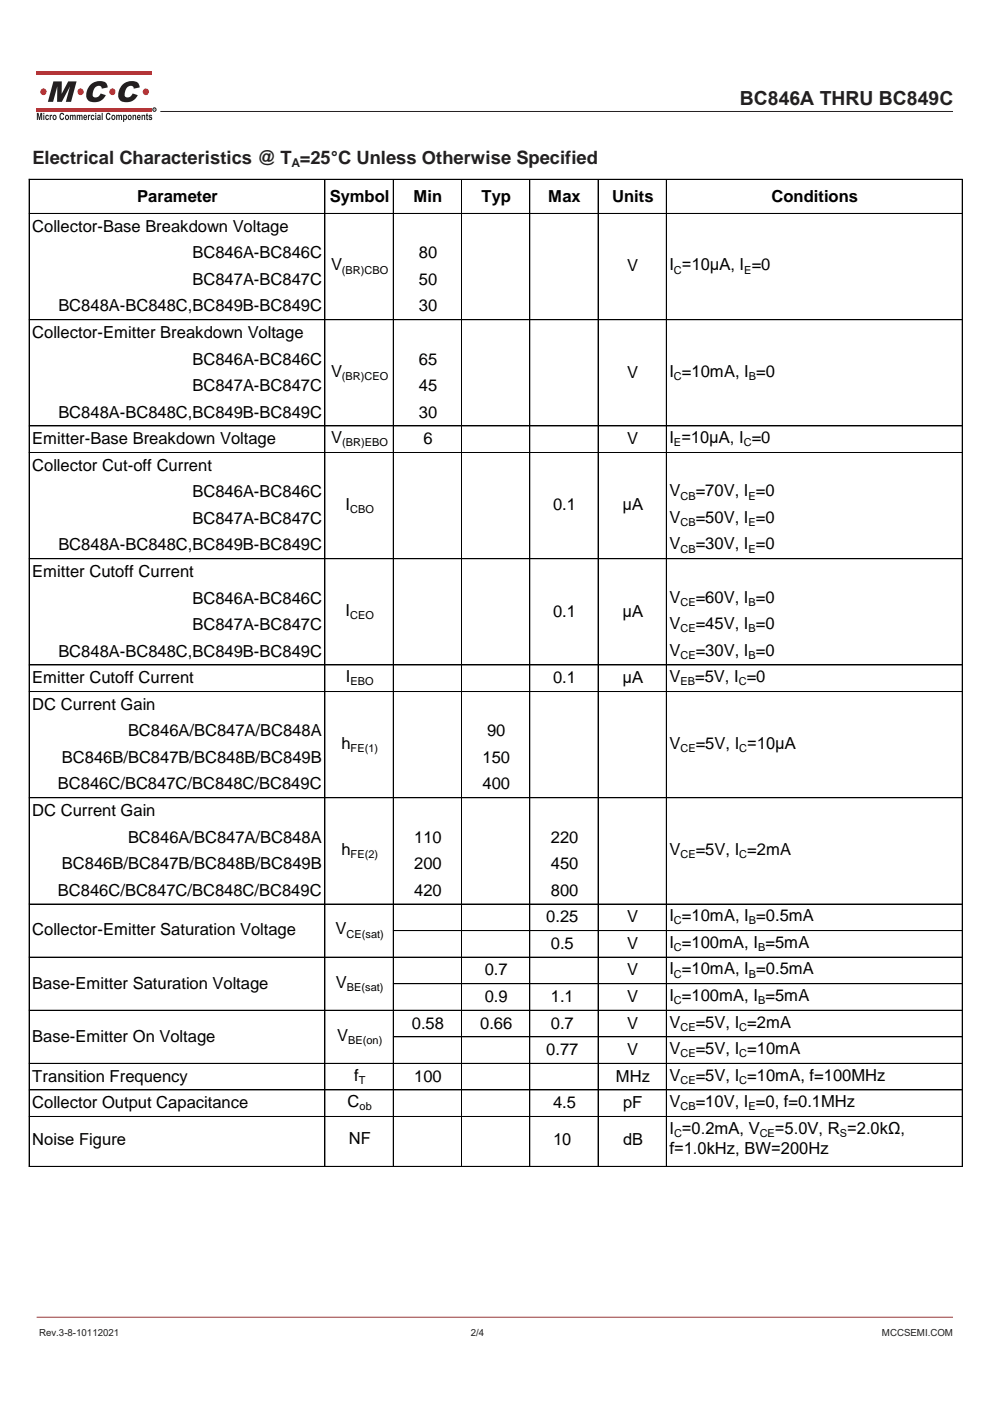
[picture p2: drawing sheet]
<svg xmlns="http://www.w3.org/2000/svg" width="210mm" height="297mm" viewBox="0 0 210 297" stroke-linecap="round" stroke-linejoin="round" font-family="sans-serif">
<defs><g id="words">
<text font-size="4.1" fill="#231f20" x="156.9" y="22.2">BC846A THRU BC849C</text>
<text font-size="3.9" fill="#231f20" x="6.9" y="34.7">Electrical Characteristics @ T =25°C Unless Otherwise Specified</text>
<g font-size="3.5">
<text x="29.1" y="42.7">Parameter</text>
<text x="70" y="42.7">Symbol</text>
<text x="87.7" y="42.7">Min</text>
<text x="102.1" y="42.7">Typ</text>
<text x="116.3" y="42.7">Max</text>
<text x="129.8" y="42.7">Units</text>
<text x="163.6" y="42.7">Conditions</text>
<text x="6.8" y="49.1">Collector-Base Breakdown Voltage</text>
<text x="40.8" y="54.8">BC846A-BC846C</text>
<text x="70.2" y="57.3">V</text>
<text x="88.8" y="54.8">80</text>
<text x="133.1" y="57.6">V</text>
<text x="142" y="57.3">I =10μA, I =0</text>
<text x="40.8" y="60.4">BC847A-BC847C</text>
<text x="88.8" y="60.4">50</text>
<text x="6.8" y="71.7">Collector-Emitter Breakdown Voltage</text>
<text x="12.4" y="66">BC848A-BC848C,BC849B-BC849C</text>
<text x="88.8" y="66">30</text>
<text x="40.8" y="77.3">BC846A-BC846C</text>
<text x="88.8" y="77.3">65</text>
<text x="40.8" y="82.9">BC847A-BC847C</text>
<text x="70.2" y="79.9">V</text>
<text x="88.8" y="82.9">45</text>
<text x="133.1" y="80.1">V</text>
<text x="142" y="79.9">I =10mA, I =0</text>
<text x="12.4" y="88.6">BC848A-BC848C,BC849B-BC849C</text>
<text x="88.8" y="88.6">30</text>
<text x="6.8" y="94.2">Emitter-Base Breakdown Voltage</text>
<text x="70.3" y="94">V</text>
<text x="89.8" y="94.2">6</text>
<text x="133.1" y="94.2">V</text>
<text x="142" y="94">I =10μA, I =0</text>
<text x="6.8" y="99.8">Collector Cut-off Current</text>
<text x="40.8" y="105.4">BC846A-BC846C</text>
<text x="142" y="105.2">V</text>
<text x="147.6" y="105.2">=70V, I =0</text>
<text x="40.8" y="111.1">BC847A-BC847C</text>
<text x="73.3" y="108">I</text>
<text x="117.3" y="108.2">0.1</text>
<text x="132" y="108.2">μA</text>
<text x="142" y="110.9">V</text>
<text x="147.6" y="110.9">=50V, I =0</text>
<text x="12.4" y="116.7">BC848A-BC848C,BC849B-BC849C</text>
<text x="142" y="116.5">V</text>
<text x="147.6" y="116.5">=30V, I =0</text>
<text x="6.8" y="122.3">Emitter Cutoff Current</text>
<text x="40.8" y="128">BC846A-BC846C</text>
<text x="73.3" y="130.6">I</text>
<text x="117.3" y="130.8">0.1</text>
<text x="132" y="130.8">μA</text>
<text x="142" y="127.8">V</text>
<text x="147.6" y="127.8">=60V, I =0</text>
<text x="40.8" y="133.6">BC847A-BC847C</text>
<text x="142" y="133.4">V</text>
<text x="147.6" y="133.4">=45V, I =0</text>
<text x="12.4" y="139.2">BC848A-BC848C,BC849B-BC849C</text>
<text x="142" y="139">V</text>
<text x="147.6" y="139">=30V, I =0</text>
<text x="6.8" y="144.9">Emitter Cutoff Current</text>
<text x="73.4" y="144.6">I</text>
<text x="117.3" y="144.9">0.1</text>
<text x="132" y="144.9">μA</text>
<text x="142" y="144.6">V</text>
<text x="147.4" y="144.6">=5V, I =0</text>
<text x="6.8" y="150.5">DC Current Gain</text>
<text x="13.1" y="161.8">BC846B/BC847B/BC848B/BC849B</text>
<text x="27.1" y="156.1">BC846A/BC847A/BC848A</text>
<text x="72.4" y="158.7">h</text>
<text x="102.4" y="161.8">150</text>
<text x="103.3" y="156.1">90</text>
<text x="142" y="158.7">V</text>
<text x="147.6" y="158.7">=5V, I =10μA</text>
<text x="12.3" y="167.4">BC846C/BC847C/BC848C/BC849C</text>
<text x="102.4" y="167.4">400</text>
<text x="6.8" y="173">DC Current Gain</text>
<text x="27.1" y="178.6">BC846A/BC847A/BC848A</text>
<text x="87.9" y="178.6">110</text>
<text x="116.8" y="178.6">220</text>
<text x="13.1" y="184.3">BC846B/BC847B/BC848B/BC849B</text>
<text x="72.4" y="181.2">h</text>
<text x="87.9" y="184.3">200</text>
<text x="116.8" y="184.3">450</text>
<text x="142" y="181.2">V</text>
<text x="147.6" y="181.2">=5V, I =2mA</text>
<text x="12.3" y="189.9">BC846C/BC847C/BC848C/BC849C</text>
<text x="87.9" y="189.9">420</text>
<text x="116.8" y="189.9">800</text>
<text x="115.9" y="195.5">0.25</text>
<text x="133.1" y="195.5">V</text>
<text x="142" y="195.3">I =10mA, I =0.5mA</text>
<text x="6.8" y="198.3">Collector-Emitter Saturation Voltage</text>
<text x="71.2" y="198.1">V</text>
<text x="116.8" y="201.2">0.5</text>
<text x="133.1" y="201.2">V</text>
<text x="142" y="201">I =100mA, I =5mA</text>
<text x="6.8" y="209.6">Base-Emitter Saturation Voltage</text>
<text x="71.2" y="209.4">V</text>
<text x="102.8" y="206.8">0.7</text>
<text x="133.1" y="206.8">V</text>
<text x="142" y="206.6">I =10mA, I =0.5mA</text>
<text x="102.8" y="212.4">0.9</text>
<text x="116.8" y="212.4">1.1</text>
<text x="133.1" y="212.4">V</text>
<text x="142" y="212.2">I =100mA, I =5mA</text>
<text x="6.8" y="220.9">Base-Emitter On Voltage</text>
<text x="71.5" y="220.6">V</text>
<text x="87.4" y="218.1">0.58</text>
<text x="101.8" y="218.1">0.66</text>
<text x="116.8" y="218.1">0.7</text>
<text x="133.1" y="218.1">V</text>
<text x="142" y="217.9">V</text>
<text x="147.6" y="217.9">=5V, I =2mA</text>
<text x="115.9" y="223.7">0.77</text>
<text x="133.1" y="223.7">V</text>
<text x="142" y="223.5">V</text>
<text x="147.6" y="223.5">=5V, I =10mA</text>
<text x="6.8" y="229.3">Transition Frequency</text>
<text x="75.1" y="229.1">f</text>
<text x="87.9" y="229.3">100</text>
<text x="130.6" y="229.3">MHz</text>
<text x="142" y="229.1">V</text>
<text x="147.6" y="229.1">=5V, I =10mA, f=100MHz</text>
<text x="6.8" y="235">Collector Output Capacitance</text>
<text x="73.7" y="234.7">C</text>
<text x="117.3" y="235">4.5</text>
<text x="132.2" y="235">pF</text>
<text x="142" y="234.7">V</text>
<text x="147.6" y="234.7">=10V, I =0, f=0.1MHz</text>
<text x="6.8" y="242.7">Noise Figure</text>
<text x="74" y="242.5">NF</text>
<text x="117.3" y="242.7">10</text>
<text x="132.2" y="242.7">dB</text>
<text x="142" y="244.7">f=1.0kHz, BW=200Hz</text>
<text x="142" y="240.5">I =0.2mA, V</text>
<text x="164.4" y="240.5">=5.0V, R =2.0kΩ,</text>
</g>
<text font-size="2.6" fill="#231f20" x="61.8" y="35.5">A</text>
<g font-size="2.3">
<text x="72.5" y="58">(BR)CBO</text>
<text x="143" y="58">C</text>
<text x="157.9" y="58">E</text>
<text x="72.5" y="80.5">(BR)CEO</text>
<text x="143" y="80.5">C</text>
<text x="158.8" y="80.5">B</text>
<text x="72.6" y="94.6">(BR)EBO</text>
<text x="143" y="94.6">E</text>
<text x="157.7" y="94.6">C</text>
<text x="144.3" y="105.9">CB</text>
<text x="158.8" y="105.9">E</text>
<text x="74.2" y="108.7">CBO</text>
<text x="144.3" y="111.5">CB</text>
<text x="158.8" y="111.5">E</text>
<text x="144.3" y="117.2">CB</text>
<text x="158.8" y="117.2">E</text>
<text x="74.2" y="131.2">CEO</text>
<text x="144.3" y="128.4">CE</text>
<text x="158.8" y="128.4">B</text>
<text x="144.3" y="134.1">CE</text>
<text x="158.8" y="134.1">B</text>
<text x="144.3" y="139.7">CE</text>
<text x="158.8" y="139.7">B</text>
<text x="74.3" y="145.3">EBO</text>
<text x="144.3" y="145.3">EB</text>
<text x="156.7" y="145.3">C</text>
<text x="74.4" y="159.4">FE(1)</text>
<text x="144.3" y="159.4">CE</text>
<text x="156.8" y="159.4">C</text>
<text x="74.4" y="181.9">FE(2)</text>
<text x="144.3" y="181.9">CE</text>
<text x="156.8" y="181.9">C</text>
<text x="143" y="196">C</text>
<text x="158.8" y="196">B</text>
<text x="73.5" y="198.8">CE(sat)</text>
<text x="143" y="201.6">C</text>
<text x="160.8" y="201.6">B</text>
<text x="143" y="207.3">C</text>
<text x="158.8" y="207.3">B</text>
<text x="73.6" y="210.1">BE(sat)</text>
<text x="143" y="212.9">C</text>
<text x="160.8" y="212.9">B</text>
<text x="73.8" y="221.3">BE(on)</text>
<text x="144.3" y="218.5">CE</text>
<text x="156.8" y="218.5">C</text>
<text x="144.3" y="224.2">CE</text>
<text x="156.8" y="224.2">C</text>
<text x="76.1" y="229.8">T</text>
<text x="144.3" y="229.8">CE</text>
<text x="156.8" y="229.8">C</text>
<text x="76.3" y="235.4">ob</text>
<text x="144.3" y="235.4">CB</text>
<text x="158.8" y="235.4">E</text>
<text x="143" y="241.1">C</text>
<text x="161.1" y="241.1">CE</text>
<text x="178.1" y="241.1">S</text>
</g>
<g font-size="2.1" fill="#231f20">
<text x="8.3" y="283.2">Rev.3-8-10112021</text>
<text x="99.8" y="283.2">2/4</text>
<text x="187.1" y="283.2">MCCSEMI.COM</text>
</g>
</g></defs>
<g fill="#d62629">
<path d="M7.8 15.2h24.4v.8h-24.4z"/>
<path d="M7.8 22.8h24.4v.8h-24.4z"/>
</g>
<g fill="#231f20">
<path d="M7.8 23.9h.4l.2 1.1 .2-1.1h.3v1.5h-.2v-1.1l-.2 1.1h-.2l-.3-1.1v1.1h-.2zM9.2 23.9h.2v.3h-.2zM9.2 24.3h.2v1.1h-.2zM9.7 24.5l.4-.2 .3 .4h-.2l-.1-.1a.32 .32 0 0 0-.3 .3 .32 .32 0 0 0 .3 .3l.1-.2 .2 .1a.44 .44 0 0 1-.6 .3 .44 .44 0 0 1-.2-.7zM10.5 24.3h.2v.2l.2-.2 .2 .1-.1 .2-.2 .1v.7h-.3zM11.3 24.5a.49 .49 0 0 1 .7 .4 .49 .49 0 0 1-.7 .4l-.2-.4zM11.4 24.6l.1 .6a.29 .29 0 0 0 .3-.3 .29 .29 0 0 0-.4-.3zM12.9 24l.4-.1 .3 .4-.2 .1-.2-.2a.52 .52 0 0 0-.4 .5 .52 .52 0 0 0 .4 .5l.2-.3 .2 .1a.54 .54 0 0 1-.6 .4 .54 .54 0 0 1-.4-.7zM13.9 24.5a.49 .49 0 0 1 .7 .4 .49 .49 0 0 1-.7 .4l-.1-.4zM14.1 24.6v.6a.29 .29 0 0 0 .3-.3 .29 .29 0 0 0-.3-.3zM14.8 24.3h.2v.2l.3-.2a.27 .27 0 0 0 .2 .2 .27 .27 0 0 0 .3-.2l.2 .2 .1 .9h-.3l-.1-.9-.1 .2-.1 .7h-.2l-.1-.9-.1 .2-.1 .7h-.2zM16.3 24.3h.2v.2l.2-.2a.27 .27 0 0 0 .3 .2 .27 .27 0 0 0 .2-.2l.3 .2v.9h-.2l-.1-.9-.2 .2v.7h-.2l-.1-.9-.2 .2v.7h-.2zM17.8 24.5l.3-.2 .3 .2 .1 .5h-.6v.1l.2 .1 .1-.1h.3a.45 .45 0 0 1-.7 .3 .45 .45 0 0 1-.1-.7zM18 24.6l-.1 .2h.3l-.1-.2zM18.6 24.3h.2v.2l.2-.2 .2 .1-.1 .2-.2 .1v.7h-.3zM19.4 24.5l.4-.2 .2 .4h-.2l-.1-.1a.32 .32 0 0 0-.2 .3 .32 .32 0 0 0 .3 .3v-.2l.2 .1a.44 .44 0 0 1-.6 .3 .44 .44 0 0 1-.1-.7zM20.2 23.9h.2v.3h-.2zM20.2 24.3h.2v1.1h-.2zM20.7 24.4a.36 .36 0 0 1 .5-.1 .36 .36 0 0 1 .1 .4l.1 .7-.3-.1a.34 .34 0 0 1-.5-.2 .34 .34 0 0 1 .4-.3v-.2h-.4zM20.8 25.1a.2 .2 0 0 0 .4 0 .2 .2 0 0 0-.4 0zM21.6 23.9h.2v1.5h-.2zM22.7 24l.5-.1 .3 .4-.3 .1-.1-.2a.52 .52 0 0 0-.4 .5 .52 .52 0 0 0 .4 .5l.1-.3 .3 .1a.54 .54 0 0 1-.7 .4 .54 .54 0 0 1-.4-.7zM23.7 24.5a.49 .49 0 0 1 .8 .4 .49 .49 0 0 1-.8 .4l-.1-.4zM23.9 24.6l.1 .6a.29 .29 0 0 0 .3-.3 .29 .29 0 0 0-.4-.3zM24.6 24.3h.2v.2l.3-.2a.27 .27 0 0 0 .3 .2 .27 .27 0 0 0 .2-.2l.3 .2v.9h-.2l-.2-.9-.1 .2v.7h-.2l-.2-.9-.1 .2v.7h-.3zM26.1 24.3h.2v.2l.1-.1a.51 .51 0 0 1 .6 .5 .51 .51 0 0 1-.6 .5l-.1 .5h-.2zM26.4 24.6a.31 .31 0 0 0-.1 .4 .31 .31 0 0 0 .4 .2v-.5zM27.2 24.5a.49 .49 0 0 1 .7 .4 .49 .49 0 0 1-.7 .4l-.1-.4zM27.4 24.6v.6a.29 .29 0 0 0 .3-.3 .29 .29 0 0 0-.3-.3zM28.1 24.3h.2v.2l.1-.1a.31 .31 0 0 1 .4 0 .31 .31 0 0 1 .1 .4v.6h-.2v-.7l-.2-.2-.1 .2-.1 .7h-.2zM29.2 24.5l.2-.2 .3 .2 .1 .5h-.5v.1l.2 .1 .1-.1h.2a.45 .45 0 0 1-.6 .3 .45 .45 0 0 1-.1-.7zM29.3 24.6v.2h.3l-.1-.2zM30 24.3h.2v.2l.2-.1a.31 .31 0 0 1 .3 0 .31 .31 0 0 1 .1 .4v.6h-.2v-.7l-.2-.2-.1 .2-.1 .7h-.2zM31 24.1l.3-.1v.3h.1v.3h-.1l.1 .9-.3-.2-.2-.7zM31.6 24.4l.4-.1 .3 .3-.4-.1-.2 .2a.42 .42 0 0 1 .5 .3 .42 .42 0 0 1-.3 .5l-.4-.4 .6 .1-.6-.4z"/>
<path d="M11.3 17.3h1.8v2.6l1.4-2.6h1.7l-1.1 4.3h-1.1l.9-3.3-1.8 3.3h-1l.1-3.3-.9 3.3h-1.1zM19.1 18a2.61 2.61 0 0 1 3.5-.3l.2 .8-1.2 .3a.74 .74 0 0 0-.6-.7 .74 .74 0 0 0-.8 .5 1.82 1.82 0 0 0-.4 1.9 1.09 1.09 0 0 0 1.6-.7l1 .4a2.49 2.49 0 0 1-3.9 .9 2.76 2.76 0 0 1 .6-3.1zM25.9 18a2.61 2.61 0 0 1 3.5-.3l.2 .8-1.2 .3a.74 .74 0 0 0-.6-.7 .74 .74 0 0 0-.9 .5 1.82 1.82 0 0 0-.3 1.9 1.09 1.09 0 0 0 1.5-.7l1.1 .4a2.49 2.49 0 0 1-3.9 .9 2.76 2.76 0 0 1 .6-3.1z"/>
</g>
<g fill="#d62629">
<circle cx="30.9" cy="19.5" r=".68"/>
<circle cx="23.8" cy="19.5" r=".68"/>
<circle cx="17.1" cy="19.5" r=".68"/>
<circle cx="9.2" cy="19.5" r=".68"/>
</g>
<circle cx="32.7" cy="23.2" r=".37" fill="none" stroke="#231f20" stroke-width=".21"/>
<path d="M32.6 23h.3l-.1 .3 .2 .1-.3-.1-.1 .1zM32.7 23.1v.1h.2z" fill="#231f20"/>
<path d="M34 23.6h168.1" fill="none" stroke="#231f20" stroke-width=".21"/>
<path d="M7.8 279.3h194.3" fill="none" stroke="#d62629" stroke-width=".21"/>
<g fill="none" stroke="#000" stroke-width=".21">
<path d="M6.2 38v209.3M6.2 38h197.9v209.3M68.9 38v209.3M83.4 38v209.3M97.9 38v209.3M112.4 38v209.3M126.8 38v209.3M141.3 38v209.3M6.2 45.3h197.9M6.2 67.8h197.9M6.2 90.3h197.9M6.2 95.9h197.9"/>
<path d="M6.2 118.5h197.9M6.2 141h197.9M6.2 146.6h197.9M6.2 169.1h197.9M6.2 191.7h197.9M83.4 197.3h120.7M6.2 202.9h197.9M6.2 214.2h197.9M83.4 208.6h120.7M83.4 219.8h120.7M6.2 225.5h197.9M6.2 231.1h197.9"/>
<path d="M6.2 236.7h197.9M6.2 247.3h197.9"/>
</g>
<use href="#words"/>
</svg>
